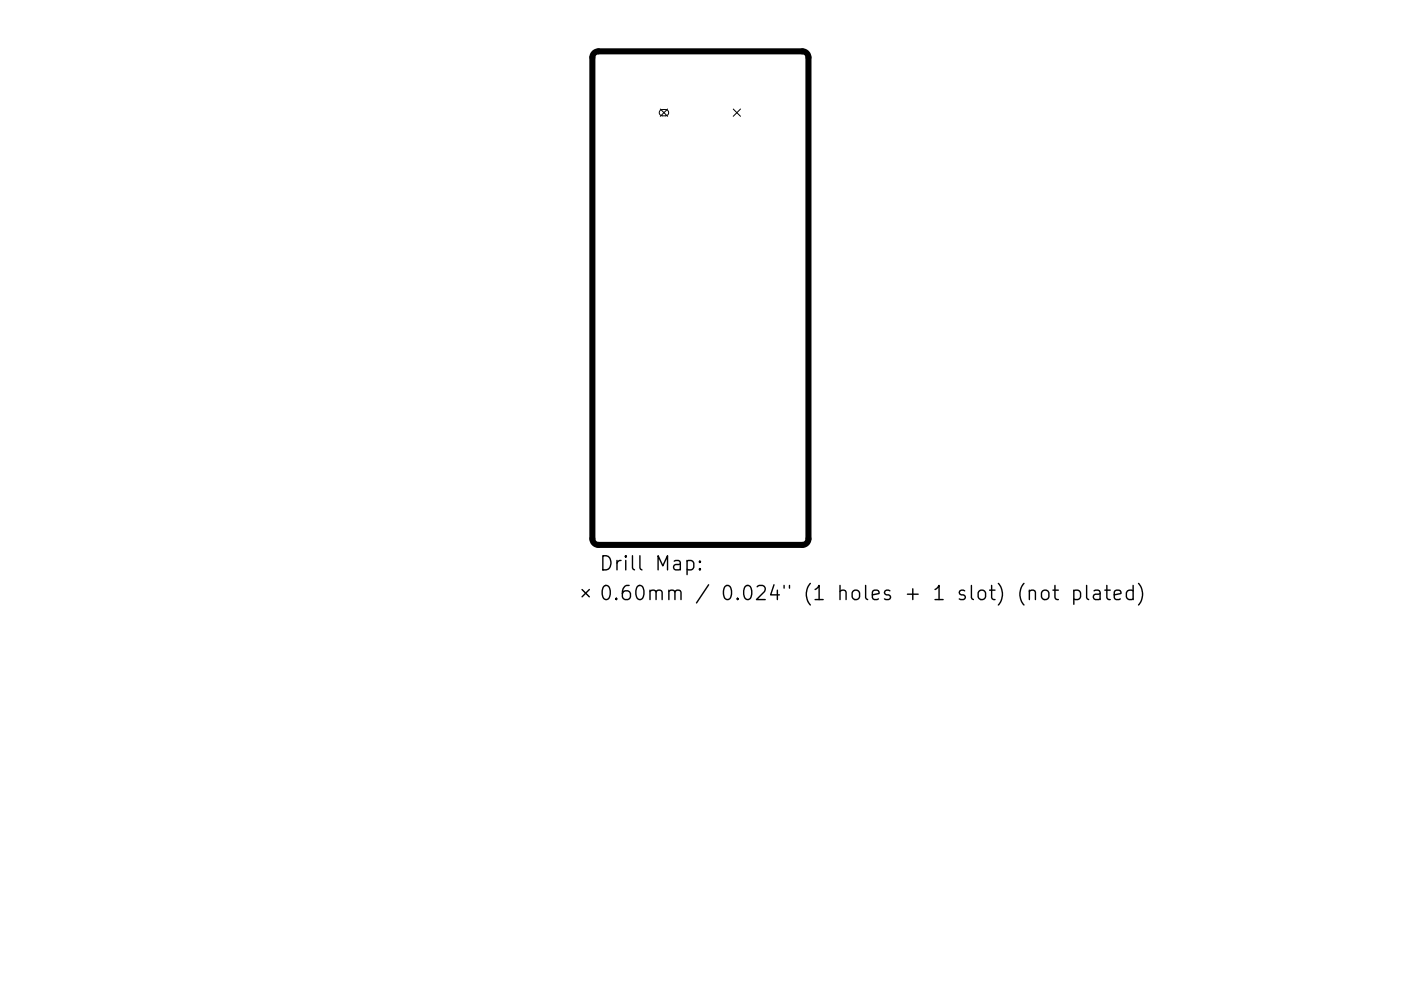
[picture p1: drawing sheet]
<svg xmlns="http://www.w3.org/2000/svg" width="297mm" height="210mm" viewBox="0 0 297 210" stroke-linecap="round" stroke-linejoin="round" font-family="sans-serif">
<defs><g id="words">
<g font-size="4.2">
<text x="127" y="121.1">Drill Map:</text>
<text x="127" y="127.4">0.60mm / 0.024&quot; (1 holes + 1 slot) (not plated)</text>
</g>
</g></defs>
<path d="M126 11.3l.9-.4h43.2a1.29 1.29 0 0 1 1.3 1.3v102.1a1.29 1.29 0 0 1-1.3 1.3h-43.2a1.29 1.29 0 0 1-1.3-1.3v-102.1z" fill="none" stroke="#000" stroke-width="1.3"/>
<path d="M140 23.4l.4-.2 1 .1 .3 .4v.5l-.5 .4-1-.1-.4-.5zM140 23.1l1.5 1.6M141.5 23.1l-1.5 1.6M155.5 23.1l1.5 1.6M157 23.1l-1.5 1.6" fill="none" stroke="#000" stroke-width=".21"/>
<g fill="none" stroke="#000" stroke-width=".3">
<path d="M145.7 119.1l.8-.2 .6 .6v.8l-.3 .5-.3 .1-.8-.1M148.4 119.1l.1 .1-.1 .1-.2-.1 .2-.1v.2M123.4 125.1l1.6 1.5M125 125.1l-1.6 1.5M148.4 120.6l.1 .2-.1 .1-.2-.1 .2-.2v.3M217.1 123.8a3.4 3.4 0 0 0 0 4.6M218.2 125.5a.74 .74 0 0 1 1.3 .1v1.6M218.2 125.2v2M221 125.5a.81 .81 0 0 1 .8-.3 .81 .81 0 0 1 .6 .6v.8a.81 .81 0 0 1-.8 .6 .81 .81 0 0 1-.8-.6v-.8zM223.2 125.2h1.2M223.7 124.2v2.6l.1 .3 .6 .1M227.7 125.4l.8-.2 .6 .6v.8l-.3 .5-.3 .1-.8-.1"/>
<path d="M227.7 125.2v3M230.4 124.2v2.6l.4 .4M232 125.4l.2-.2 .9 .2 .1 .2v1.6M233.2 125.9l-1 .2a.59 .59 0 0 0-.4 .5 .59 .59 0 0 0 .4 .6l1-.1M234.2 125.2h1.2M234.7 124.2v2.6l.1 .3 .6 .1M236.2 126.2l1.5-.3-.2-.5-.8-.2-.5 .4v1.2l.2 .3 .3 .1 .8-.1M240.2 125.4l-.8-.2-.6 .6v.8l.3 .5 .3 .1 .8-.1M240.2 124.2v3M241.4 123.8a3.4 3.4 0 0 1 0 4.6"/>
</g>
<use href="#words"/>
</svg>
